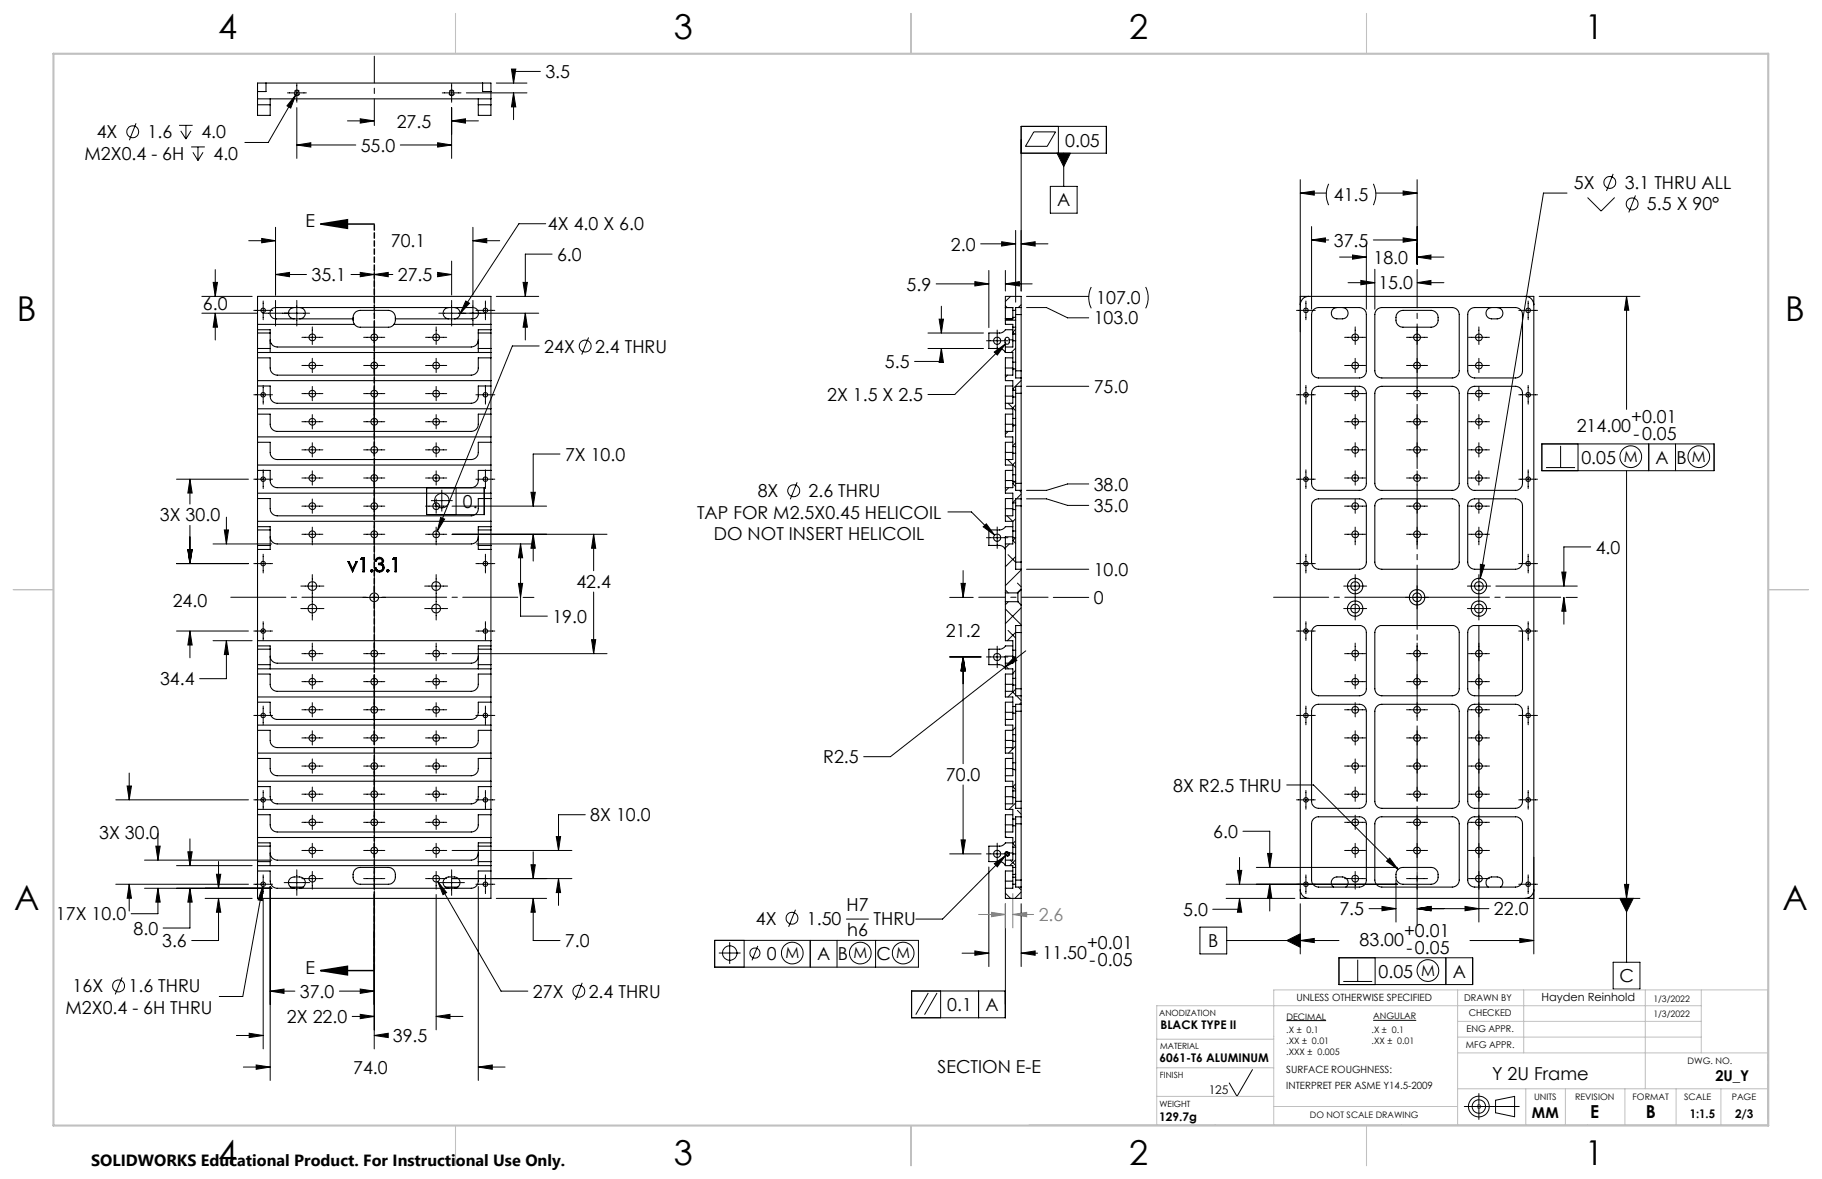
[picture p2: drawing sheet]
<svg xmlns="http://www.w3.org/2000/svg" width="432mm" height="279mm" viewBox="0 0 432 279" stroke-linecap="round" stroke-linejoin="round" font-family="sans-serif">
<defs><g id="words">
<g font-size="8.1">
<text x="51.7" y="9.3">4</text>
<text x="159.7" y="9.3">3</text>
<text x="267.6" y="9.3">2</text>
<text x="375.6" y="9.3">1</text>
<text x="4" y="76">B</text>
<text x="423.1" y="76">B</text>
<text x="3.3" y="215.7">A</text>
<text x="422.4" y="215.7">A</text>
<text x="51.7" y="276">4</text>
<text x="159.7" y="276">3</text>
<text x="267.6" y="276">2</text>
<text x="375.6" y="276">1</text>
</g>
<g font-size="4.2">
<text x="129.3" y="18.5">3.5</text>
<text x="22.9" y="32.8">4X</text>
<text x="35" y="32.8">1.6</text>
<text x="47.7" y="32.8">4.0</text>
<text x="85.5" y="35.9">55.0</text>
<text x="94" y="30.2">27.5</text>
<text x="252.4" y="34.7">0.05</text>
<text x="20" y="37.9">M2X0.4 - 6H</text>
<text x="50.6" y="37.9">4.0</text>
<text x="316.1" y="47.7">41.5</text>
<text x="373" y="44.8">5X</text>
<text x="385" y="44.8">3.1 THRU ALL</text>
<text x="72.4" y="53.8">E</text>
<text x="250.6" y="48.9">A</text>
<text x="390.3" y="49.9">5.5 X 90°</text>
<text x="92.6" y="58.6">70.1</text>
<text x="129.9" y="54.6">4X 4.0 X 6.0</text>
<text x="225.4" y="59.4">2.0</text>
<text x="316.1" y="58.5">37.5</text>
<text x="132" y="61.8">6.0</text>
<text x="325.5" y="62.5">18.0</text>
<text x="73.8" y="66.6">35.1</text>
<text x="94.3" y="66.7">27.5</text>
<text x="214.9" y="68.8">5.9</text>
<text x="326.7" y="68.6">15.0</text>
<text x="48.1" y="73.6">6.0</text>
<text x="259.2" y="76.9">103.0</text>
<text x="259.8" y="72.1">107.0</text>
<text x="129" y="83.5">24X</text>
<text x="141" y="83.5">2.4 THRU</text>
<text x="209.7" y="87.2">5.5</text>
<text x="196" y="95.1">2X 1.5 X 2.5</text>
<text x="259.2" y="93.1">75.0</text>
<text x="386.6" y="100.2">+0.01</text>
<text x="373.7" y="102.4">214.00</text>
<text x="387.2" y="104.3">-0.05</text>
<text x="133.9" y="109.2">7X 10.0</text>
<text x="374.8" y="110">0.05</text>
<text x="392.4" y="110">A</text>
<text x="397.3" y="110">B</text>
<text x="179.6" y="117.8">8X</text>
<text x="191.6" y="117.8">2.6 THRU</text>
<text x="259.2" y="116.3">38.0</text>
<text x="37.9" y="123.6">3X 30.0</text>
<text x="109.7" y="120.4">0.</text>
<text x="165.2" y="122.9">TAP FOR M2.5X0.45 HELICOIL</text>
<text x="259.2" y="121.3">35.0</text>
<text x="169.2" y="128">DO NOT INSERT HELICOIL</text>
<text x="378.2" y="131.2">4.0</text>
<text x="259.2" y="136.5">10.0</text>
<text x="40.9" y="143.9">24.0</text>
<text x="136.6" y="139.4">42.4</text>
<text x="259.2" y="143.1">0</text>
<text x="130.9" y="147.6">19.0</text>
<text x="224.2" y="150.9">21.2</text>
<text x="37.9" y="162.4">34.4</text>
<text x="195.1" y="180.9">R2.5</text>
<text x="224.2" y="185.1">70.0</text>
<text x="278" y="187.6">8X R2.5 THRU</text>
<text x="139.9" y="194.7">8X 10.0</text>
<text x="23.5" y="198.9">3X 30.0</text>
<text x="287.5" y="198.6">6.0</text>
<text x="200.6" y="215.9">H7</text>
<text x="13.3" y="218.1">17X 10.0</text>
<text x="31.6" y="221.5">8.0</text>
<text x="179.2" y="219.1">4X</text>
<text x="191.2" y="219.1">1.50</text>
<text x="200.8" y="221.9">h6</text>
<text x="207" y="219.1">THRU</text>
<text x="280.4" y="217.1">5.0</text>
<text x="317.4" y="216.9">7.5</text>
<text x="332.8" y="222">+0.01</text>
<text x="354.1" y="216.9">22.0</text>
<text x="38.4" y="224.5">3.6</text>
<text x="133.9" y="224.5">7.0</text>
<text x="181.8" y="227.6">0</text>
<text x="193.6" y="227.6">A</text>
<text x="198.6" y="227.6">B</text>
<text x="207.7" y="227.6">C</text>
<text x="247.1" y="227.2">11.50</text>
<text x="257.6" y="224.9">+0.01</text>
<text x="286.3" y="224.5">B</text>
<text x="322.2" y="224.2">83.00</text>
<text x="333.3" y="226.1">-0.05</text>
<text x="72.4" y="230.7">E</text>
<text x="258.2" y="229">-0.05</text>
<text x="326.7" y="231.8">0.05</text>
<text x="344.3" y="231.8">A</text>
<text x="383.8" y="232.8">C</text>
<text x="17.2" y="235.2">16X</text>
<text x="30.5" y="235.2">1.6 THRU</text>
<text x="71.1" y="236.5">37.0</text>
<text x="126.3" y="236.4">27X</text>
<text x="139.5" y="236.4">2.4 THRU</text>
<text x="224.5" y="239.6">0.1</text>
<text x="233.6" y="239.6">A</text>
<text x="15.5" y="240.3">M2X0.4 - 6H THRU</text>
<text x="68" y="242.5">2X 22.0</text>
<text x="93.1" y="247">39.5</text>
<text x="83.7" y="254.5">74.0</text>
<text x="222.2" y="254.3">SECTION E-E</text>
<text x="353.6" y="256">Y 2U Frame</text>
<text x="376.9" y="265">E</text>
<text x="390.1" y="265">B</text>
</g>
<text font-size="4.2" fill="#808080" x="246.2" y="218.3">2.6</text>
<text font-size="3.8" x="21.6" y="276.3">SOLIDWORKS Educational Product. For Instructional Use Only.</text>
<g font-size="3.6">
<text x="384.8" y="109.5">M</text>
<text x="401" y="109.5">M</text>
<text x="186.1" y="227.1">M</text>
<text x="202.2" y="227.1">M</text>
<text x="212.4" y="227.1">M</text>
<text x="336.8" y="231.3">M</text>
</g>
<g font-size="3.5">
<text x="406.5" y="256.3">2U_Y</text>
<text x="363.1" y="265">MM</text>
</g>
<g font-size="2.8">
<text x="275" y="243.9">BLACK TYPE II</text>
<text x="274.8" y="251.6">6061-T6 ALUMINUM</text>
<text x="286.4" y="259.2">125</text>
<text x="274.7" y="265.6">129.7g</text>
<text x="400.5" y="265">1:1.5</text>
<text x="411.2" y="265">2/3</text>
</g>
<text font-size="2.7" x="365.3" y="237.2">Hayden Reinhold</text>
<g font-size="2.4">
<text x="307.2" y="237.2">UNLESS OTHERWISE SPECIFIED</text>
<text x="304.8" y="254.3">SURFACE ROUGHNESS:</text>
<text x="304.8" y="258.2">INTERPRET PER ASME Y14.5-2009</text>
</g>
<g font-size="2.2">
<text x="347" y="237.2">DRAWN BY</text>
<text x="347.6" y="244.7">ENG APPR.</text>
<text x="348.1" y="240.9">CHECKED</text>
<text x="347.4" y="248.4">MFG APPR.</text>
</g>
<g font-size="2.1">
<text x="391.8" y="237.4">1/3/2022</text>
<text x="304.8" y="244.7">.X ± 0.1</text>
<text x="304.9" y="241.6">DECIMAL</text>
<text x="325" y="244.7">.X ± 0.1</text>
<text x="325.4" y="241.6">ANGULAR</text>
<text x="391.8" y="241.1">1/3/2022</text>
<text x="304.8" y="247.4">.XX ± 0.01</text>
<text x="304.8" y="249.9">.XXX ± 0.005</text>
<text x="325" y="247.3">.XX ± 0.01</text>
<text x="400" y="252.1">DWG. NO.</text>
<text x="363.5" y="260.7">UNITS</text>
<text x="373.3" y="260.7">REVISION</text>
<text x="386.9" y="260.7">FORMAT</text>
<text x="399.1" y="260.7">SCALE</text>
<text x="410.4" y="260.7">PAGE</text>
<text x="310.4" y="265">DO NOT SCALE DRAWING</text>
</g>
<g font-size="2">
<text x="274.7" y="240.9">ANODIZATION</text>
<text x="274.9" y="248.5">MATERIAL</text>
<text x="274.9" y="255.4">FINISH</text>
<text x="274.8" y="262.3">WEIGHT</text>
</g>
</g></defs>
<g fill="none" stroke="#000" stroke-width=".24">
<path d="M70.3 19.8v4.4M107 19.8v4.4M117.6 19.7h7.3M121.2 16.4h1l-.5 3.3zM128.1 16.9h-6.4v2.8M32.2 29.2l-1.5 4M42.4 29.7h3.2M42.8 31l1.3 1.9M44.1 29.7v3.2M45.3 31l-1.2 1.9M45.3 34.8h3.2M45.7 36.1l1.2 1.9"/>
<path d="M46.9 34.8v3.2M48.1 36.1l-1.2 1.9M68.1 22h4.5M70.1 22.5l-1.2 3.1-.9-.5zM70.1 22.5l-6.5 11.3h-5.6M70.3 34.4l3.4-.6v1.1zM70.3 25.5v12M70.3 34.4h14M82.3 28.6h6.4M85.4 28.2l3.3 .4-3.3 .6zM94.9 34.4h12.1M103.7 33.8l3.3 .6-3.3 .5z"/>
<path d="M104.8 22h4.5M107 28.6l3.3-.4v1zM107 25.5v12M107 28.6h6.4M110.5 22h14.4M121.7 22l.5 3.3h-1zM121.7 22v6.4M242 36.3h20.2v-6.3h-20.2v39M245 31.3h5.2l-2 3.4h-5.2zM250.5 36.3h3.2l-1.6 3.2zM250.8 30v6.3M252.1 36.3v7.9"/>
<path d="M58.9 57h6.4M62 56.5l3.3 .5-3.3 .5zM65.3 53.9v16M112.1 57l3.3-.5v1zM112.1 53.9v16M112.1 57h6.3M129.3 53h-6.3l-14 21.4M232.4 57.8h8.3M237.4 57.3l3.3 .5-3.3 .5zM240.7 54.6v17M242 57.8l3.3-.5v1zM242 57.8h6.4"/>
<path d="M248.9 44.2h6.4v6.3h-6.4zM308.2 45.8l3.3-.5v.9zM308.2 42.6v36M308.2 45.8h6.1M310.8 56.9l3.3-.5v1zM310.8 53.7v19.6M310.8 56.9h4.1M314.9 43.6a5.9 5.9 0 0 0 0 5M323.8 57.7v15.6M325.5 43.6l.2 .6a5.4 5.4 0 0 1-.2 4.4M325.5 56.9h10.3M326.1 45.8h9.7"/>
<path d="M332.5 45.3l3.3 .5-3.3 .4zM332.5 56.4l3.3 .5-3.3 .5zM335.8 42.6v20M371.4 45.8h-5.6l-15 91.3M376.2 46.8l3.2 3.2 3.3-3.2M382.3 41.2l-1.6 4.1M387.6 46.3l-1.6 4M47.8 70.2h12M47.8 74.2h13.2M50.5 66.9h1l-.5 3.3zM51 74.2l.5 3.3h-1zM51 63.9v6.3"/>
<path d="M51 74.2v6.4M60.1 73.6h4.5M62.3 74.2h11.1M62.4 71.3v4.5M65.3 71.2v6.1M65.3 65.1l3.3-.5v1zM65.3 65.1h7.3M70.3 71.2v6.1M71.5 79.9h5M74 77.5v4.1M83.2 65.1h9.9M85.4 64.6l3.3 .5-3.3 .5z"/>
<path d="M86.2 79.9h5M88.7 77.5v4.1M88.7 65.1l3.3-.5v1zM100.9 79.9h5M103.4 77.5v4.1M103.6 65.1h3.4M103.7 64.6l3.3 .5-3.3 .5zM104 74.2h23.7M107 71.2v6.1M107 61.9v8M110.4 71.3l.9 .6-2.3 2.5zM112.1 71.2v6.1"/>
<path d="M112.8 73.6h4.5M115 71.3v4.5M117.6 70.2h10.1M124 66.9h1l-.5 3.3zM124.5 74.2l.5 3.3h-1zM124.5 74.2v6.4M130.8 60.2h-6.3v10M139.5 80l-1.6 4M219.9 78.9h13.2M221.9 67.3h12.5M222.6 75.6h1l-.5 3.3zM223.1 72.6v6.3"/>
<path d="M231 66.7l3.4 .6-3.4 .5zM234.4 64.1v13.5M236.3 78.2v5.1M238.3 67.3l3.3-.6v1.1zM238.3 64.1v4.9M238.3 67.3h6.3M243.3 72.9h4.7l5 2.4h5M243.3 70.2h14.7M258.6 68l-.4 1-.2 1.4 .2 1.7 .4 1M271.5 68a5.6 5.6 0 0 1 0 5.1M307.3 73.6h4.4M309.5 71.3v4.5"/>
<path d="M317.5 60.9h6.3M318.7 79.9h4.9M319.5 67h6.3M320.5 60.4l3.3 .5-3.3 .5zM321.2 77.5v4.1M322.5 66.5l3.3 .5-3.3 .5zM325.8 63.8v9.5M333.3 79.9h5M335.8 77.5v4.1M335.8 60.9l3.3-.5v1zM335.8 67l3.3-.5v1zM335.8 60.9h6.4"/>
<path d="M335.8 67h6.4M348 79.9h5M350.5 77.5v4.1M359.9 73.6h4.5M362.2 71.3v4.5M364.8 70.2h23.9M385.5 70.2l.5 3.3h-1zM385.5 70.2v26.8M60.1 93.6h4.5M62.4 91.3v4.5M71.5 99.9h5M71.5 93.3h5"/>
<path d="M71.5 86.6h5M74 84.9v3.4M74 91.6v3.4M74 98.2v3.4M86.2 99.9h5M86.2 93.3h5M86.2 86.6h5M88.7 84.9v3.4M88.7 91.6v3.4M88.7 98.2v3.4M100.9 99.9h5M100.9 93.3h5"/>
<path d="M100.9 86.6h5M103.4 84.9v3.4M103.4 91.6v3.4M103.4 98.2v3.4M112.8 93.6h4.5M115 91.3v4.5M127.8 82h-6.4l-17.8 43.9M219.9 82.6h13.2M223.1 82.6l.5 3.3h-1zM223.1 82.6v3.1h-6.4M233.8 80.8h5.1M235.6 83.4l2.7-1.9-1.9 2.6z"/>
<path d="M238.3 81.5l-12 12h-6.4M243.3 91.5h14.7M307.3 93.6h4.4M309.5 91.3v4.5M318.7 99.9h4.9M318.7 93.3h4.9M318.7 86.6h4.9M321.2 84.9v3.4M321.2 91.6v3.4M321.2 98.2v3.4M333.3 99.9h5M333.3 93.3h5"/>
<path d="M333.3 86.6h5M335.8 84.9v3.4M335.8 91.6v3.4M335.8 98.2v3.4M348 99.9h5M348 93.3h5M348 86.6h5M350.5 84.9v3.4M350.5 91.6v3.4M350.5 98.2v3.4M359.9 93.6h4.5M362.2 91.3v4.5"/>
<path d="M41.8 113.6h17.1M45 113.6l.5 3.2h-1zM45 113.6v5.9M60.1 113.6h4.5M62.4 111.3v4.5M71.5 119.9h5M71.5 113.3h5M71.5 106.6h5M74 104.9v3.4M74 111.6v3.4M74 118.3v3.3M86.2 119.9h5"/>
<path d="M86.2 113.3h5M86.2 106.6h5M88.7 104.9v3.4M88.7 111.6v3.4M88.7 118.3v3.3M100.9 119.9h5M100.9 113.3h5M100.9 106.6h5M101.1 115.6h13.7v6.4h-13.7zM102.1 118.6h5.2M103.4 104.9v3.4M103.4 111.6v3.4"/>
<path d="M103.4 118.3v3.3M104.7 116.1v5.1M107.1 119.9h22.4M108.1 115.6v6.4M112.8 113.6h4.5M115 111.3v4.5M125.8 116.7h1.1l-.5 3.2zM132.7 107.6h-6.3v12.3M188.9 114.3l-1.6 4M243.3 118.2h4.7l5 1.6h5M258 114.7h-5l-5 1.5h-4.7M307.3 113.6h4.4"/>
<path d="M309.5 111.3v4.5M318.7 119.9h4.9M318.7 113.3h4.9M318.7 106.6h4.9M321.2 104.9v3.4M321.2 111.6v3.4M321.2 118.3v3.3M333.3 119.9h5M333.3 113.3h5M333.3 106.6h5M335.8 104.9v3.4M335.8 111.6v3.4"/>
<path d="M335.8 118.3v3.3M348 119.9h5M348 113.3h5M348 106.6h5M350.5 104.9v3.4M350.5 111.6v3.4M350.5 118.3v3.3M359.9 113.6h4.5M362.2 111.3v4.5M365.4 105.2h40.8v6.3h-40.8zM366.4 110.8h6.9M369.9 105.7v5.1"/>
<path d="M374 105.2v6.3M385.5 111.5v116.5M390.7 105.2v6.3M397.1 105.2v6.3M41.8 133.6h17.1M44.5 130.2h1l-.5 3.4zM45 124.5v9.1M50.5 128.9h13.9M53.2 125.6h1l-.5 3.3zM53.7 122.6v6.3M60.1 133.6h4.5M62.4 131.3v4.5"/>
<path d="M71.3 138.9h5.5M71.5 126.6h5M74 124.9v4.2M74 136.2v10.7M86.2 126.6h5M88.7 124.9v4.2M88.7 138.8v5.5M100.6 138.9h5.5M100.9 126.6h5M103.4 124.9v4.2M103.4 136.2v10.7M104.4 122.6l1 .4-1.8 2.9z"/>
<path d="M107.1 126.6h36.8M112.8 133.6h4.5M113 128.9h13.5M115 131.3v4.5M122.9 138.3h1l-.5 3.3zM123.4 128.9l.5 3.3h-1zM123.4 128.9v17.1h6.3M126.4 126.6l.5 3.3h-1.1zM126.4 126.6v6.4M140.7 126.6l.5 3.3h-1zM140.7 126.6v8.7M224.6 121.3h5.6l5.5 5.5"/>
<path d="M227.8 138.3h1l-.6 3.3zM228.2 135.2v6.4M233 124.8l.8-.7 1.9 2.7zM233.8 127.4h5.1M236.3 124.9v5.1M243.3 134.9h14.7M307.3 133.6h4.4M309.5 131.3v4.5M318.5 138.9h5.4M318.7 126.6h4.9M321.2 124.9v4.2M321.2 136.2v10.7"/>
<path d="M333.3 126.6h5M335.8 124.9v4.2M335.8 138.8v5.5M347.8 138.9h5.4M348 126.6h5M350.5 124.9v4.2M350.5 136.2v10.7M350.8 133.7l1 .2-1 3.2zM354.5 138.9h19.3M359.9 133.6h4.5M362.2 131.3v4.5M370.1 135.6h1l-.5 3.3z"/>
<path d="M377 129.6h-6.4v9.3M41.8 149.5h17.1M45 149.5l.5 3.4h-1zM45 149.5v6.4M50.5 151.8h9.3M53.7 151.8l.5 3.3h-1zM53.7 151.8v9h-6.4M60.1 149.5h4.5M62.4 147.3v4.5M71.3 144.2h5.5M71.5 154.9h5M74 152.4v4.2"/>
<path d="M74 159.8v3.4M86 141.6h5.4M86.2 154.9h5M88.7 152.4v4.2M88.7 159.8v3.4M100.6 144.2h5.5M100.9 154.9h5M103.4 152.4v4.2M103.4 159.8v3.4M107.1 154.9h36.8M112.8 149.5h4.5M115 147.3v4.5"/>
<path d="M124 141.6h2.5M140.2 151.6h1l-.5 3.3zM140.7 140.3v14.6M225.1 141.6h5.5M225.1 155.7h7.4M228.2 155.7l.6 3.3h-1zM228.2 155.7v25.3M233.8 155.7h5.1M236.3 153.1v5.1M238.1 158.2l-27.1 21.1h-6.3M240.4 155.7l.6 .8-2.9 1.7zM243.1 154.2l-5 4"/>
<path d="M249.6 141.6h8.4M307.3 149.5h4.4M309.5 147.3v4.5M318.5 144.2h5.4M318.7 154.9h4.9M321.2 152.4v4.2M321.2 159.8v3.4M333.1 141.6h5.5M333.3 154.9h5M335.8 152.4v4.2M335.8 159.8v3.4M347.8 144.2h5.4"/>
<path d="M348 154.9h5M350.5 148.2v70.3M359.9 149.5h4.5M362.2 147.3v4.5M370.6 141.6l.5 3.3h-1zM370.6 141.6v6.3M371.1 141.6h2.7M60.1 169.5h4.5M62.4 167.3v4.5M71.5 161.5h5M71.5 168.2h5M71.5 174.9h5"/>
<path d="M74 166.5v3.4M74 173.2v3.4M74 179.8v3.4M86.2 161.5h5M86.2 168.2h5M86.2 174.9h5M88.7 166.5v3.4M88.7 173.2v3.4M88.7 179.8v3.4M100.9 161.5h5M100.9 168.2h5M100.9 174.9h5"/>
<path d="M103.4 166.5v3.4M103.4 173.2v3.4M103.4 179.8v3.4M112.8 169.5h4.5M115 167.3v4.5M307.3 169.5h4.4M309.5 167.3v4.5M318.7 161.5h4.9M318.7 168.2h4.9M318.7 174.9h4.9M321.2 166.5v3.4M321.2 173.2v3.4"/>
<path d="M321.2 179.8v3.4M333.3 161.5h5M333.3 168.2h5M333.3 174.9h5M335.8 166.5v3.4M335.8 173.2v3.4M335.8 179.8v3.4M348 161.5h5M348 168.2h5M348 174.9h5M359.9 169.5h4.5M362.2 167.3v4.5"/>
<path d="M27.4 189.5h31.5M30.1 186.3h1.1l-.6 3.2zM30.6 183.2v6.3M37.4 197.5v6.3M45 198.8v6.3M60.1 189.5h4.5M62.4 187.3v4.5M71.5 181.5h5M71.5 188.2h5M71.5 194.9h5M74 186.5v3.4M74 193.2v3.4"/>
<path d="M74 199.8v3.4M86.2 181.5h5M86.2 188.2h5M86.2 194.9h5M88.7 186.5v3.4M88.7 193.2v3.4M88.7 199.8v3.4M100.9 181.5h5M100.9 188.2h5M100.9 194.9h5M103.4 186.5v3.4M103.4 193.2v3.4"/>
<path d="M103.4 199.8v3.4M112.8 189.5h4.5M115 187.3v4.5M131.8 198.3h1.1l-.5 3.2zM138.7 193.1h-6.3v8.4M227.8 199h1l-.6 3.4zM228.2 186v16.4M236.3 199.8v5.1M294.6 197h6.3v8.6M304.9 186h6.4l20 20.1M307.3 189.5h4.4M309.5 187.3v4.5"/>
<path d="M318.7 181.5h4.9M318.7 188.2h4.9M318.7 194.9h4.9M321.2 186.5v3.4M321.2 193.2v3.4M321.2 199.8v3.4M333.3 181.5h5M333.3 188.2h5M333.3 194.9h5M335.8 186.5v3.4M335.8 193.2v3.4M335.8 199.8v3.4"/>
<path d="M348 181.5h5M348 188.2h5M348 194.9h5M359.9 189.5h4.5M362.2 187.3v4.5M27.4 209.5h31.5M30.6 209.5l.6 3.4h-1.1zM30.6 209.5v6.4M34.3 210.5h30.1M34.3 203.8h30.1M36.9 200.5h1.1l-.6 3.3zM37.4 210.5l.6 3.3h-1.1z"/>
<path d="M37.4 210.5v6h-6.3M41.8 205.1h18M44.5 201.9h1l-.5 3.2zM45 210.5l.5 3.3h-1zM45 210.5v9.4h-6.3M48.6 212.9h11.2M51.3 207.2h1l-.5 3.3zM51.8 212.9l.5 3.3h-1zM51.8 212.9v10h-6.4M51.8 204.2v6.3M60.1 209.5h4.5M62.3 210.1l-.1 3.3-1-.1z"/>
<path d="M62.3 210.1l-4.8 26h-5.5M62.4 207.3v4.5M62.4 213v35.6M64 210.1v45.9M67.3 209.2h6.1M70.3 206.1v6.1M71.5 201.5h5M71.5 208.2h5M74 206.5v4.2M86.2 201.5h5M86.2 208.2h5M88.7 206.5v4.2"/>
<path d="M88.7 212v36.6M100.9 201.5h5M100.9 208.2h5M103.4 206.5v4.2M103.4 212v32.1M103.8 208.9l2 2.6-.8 .5zM103.8 208.9l14.9 26h6.4M104 209.2h6.1M107 206.1v6.1M107.1 201.5h28.4M107.1 208.2h28.4M112.8 209.5h4.5"/>
<path d="M113.3 210.1v45.9M115 207.3v4.5M117.6 212.9h11.9M125.8 204.9h1.1l-.5 3.3zM126.4 212.9l.5 3.3h-1.1zM126.4 212.9v10h6.3M126.4 201.9v6.3M132.4 208.2l.5 3.3h-1.1zM132.4 208.2v6.4M188.5 215.6l-1.6 4M200.6 217.8h5.2M225.1 202.4h7.4"/>
<path d="M233.8 202.4h5.1M234.4 205.5v23.6M235.7 204.7l2.6-2-1.9 2.7zM238.3 214.2v27h-22.3v-6.4h22.3M238.3 202.7l-14.9 15.1h-6.4M238.7 201.9l-.4 .2-.1 .3M239.2 202.4l-.2 .3-.3 .1M242 214.2v14.9M284.4 219.7h6.3v6.4h-6.3zM290.6 209.5h40.6M290.6 212.9h16.3M293.3 206.3h1l-.5 3.2z"/>
<path d="M293.8 212.9l.5 3.3h-1zM293.8 212.9v2.6h-6.4M293.8 203.2v6.3M297.7 205.6h33.5M300.4 202.2h1l-.5 3.4zM300.9 209.5l.5 3.4h-1zM300.9 209.5v6.4M308.2 214.2v11.9M309.5 207.3v4.5M318.7 201.5h4.9M318.7 208.2h4.9M321.2 206.5v4.2"/>
<path d="M324.4 215.3h6.4M327.5 214.8l3.3 .5-3.3 .5zM328.6 204.1l.8-.8 1.9 2.8zM330.8 208.5v10M333.3 201.5h5M333.3 208.2h5M335.8 206.5v4.2M335.8 215.3l3.3-.5v1zM335.8 215.3h17M347.2 214.8l3.3 .5-3.3 .5zM348 201.5h5M348 208.2h5"/>
<path d="M359.9 209.6h4.5M362.2 207.3v4.5M363.5 203.1v23M364.8 212.9h23.9M383.9 212.9h3.2l-1.6 3.2zM385 209.6h1l-.5 3.3zM28.9 231.6l-1.6 4.1M64 234.9l3.3-.5v1zM64 234.9h5.9M80.4 234.9h8.3M85.4 234.4l3.3 .5-3.3 .5zM138 232.9l-1.6 4"/>
<path d="M169.4 222.8h48.3v6.4h-48.3zM170.4 225.8h5.1M172.9 223.3v5.1M176.4 222.8v6.4M179.6 224.2l-1.4 3.4M192 222.8v6.4M198.4 222.8v6.4M207.5 222.8v6.4M220 235.3l-3 5.2M222.1 235.3l-3 5.2M222.9 234.8v6.4M228 225.9h6.4"/>
<path d="M231 225.4l3.4 .5-3.4 .5zM231.9 234.8v6.4M242 225.9l3.3-.5v1zM242 225.9h3.9M305 222.9l3.2-1.6v3.2zM308.2 222.9l3.3-.5v1zM317.3 227h31.7v6.3h-31.7zM317.3 222.9h-26.6M318.3 232.6h6.9M321.8 227.4v5.2M325.9 227v6.3M342.7 227v6.3"/>
<path d="M348.4 222.9h15.1M360.2 222.4l3.3 .5-3.3 .5zM382.3 228h6.4v6.4h-6.4zM56 245.4h6.4M57.7 252.9h6.3M59.1 244.9l3.3 .5-3.3 .5zM60.7 252.4l3.3 .5-3.3 .5zM83.5 240.9h5.2M85.4 240.4l3.3 .5-3.3 .5zM88.7 245.4l3.3-.5v1zM88.7 245.4h3.2M103.4 240.9l3.2-.5v1z"/>
<path d="M103.4 240.9h6.3M113.3 252.9l3.4-.5v1zM113.3 252.9h6.4M296.8 253.5l-3.6 6.3-1.9-3.2M304.9 241.9h9.4M325.4 241.8h10.2M350.5 259.2v6.1M347 262.2h13M350.1 261.9l.7 .7M350.8 261.9l-.7 .7M354.4 260.7l4.6-.9v4.9l-4.6-1z"/>
<circle cx="31.5" cy="31.2" r="1.41"/>
<circle cx="381.5" cy="43.2" r="1.41"/>
<circle cx="386.8" cy="48.3" r="1.42"/>
<circle cx="138.7" cy="82" r="1.41"/>
<circle cx="104.7" cy="118.6" r="1.72"/>
<circle cx="188.1" cy="116.3" r="1.42"/>
<circle cx="386.5" cy="108.2" r="2.57"/>
<circle cx="402.6" cy="108.2" r="2.57"/>
<circle cx="187.7" cy="217.6" r="1.41"/>
<circle cx="28.1" cy="233.7" r="1.41"/>
<circle cx="137.2" cy="234.9" r="1.42"/>
<circle cx="172.9" cy="225.8" r="1.71"/>
<circle cx="178.9" cy="225.9" r="1.2"/>
<circle cx="187.8" cy="225.9" r="2.57"/>
<circle cx="203.9" cy="225.9" r="2.57"/>
<circle cx="214" cy="225.9" r="2.57"/>
<circle cx="338.4" cy="230" r="2.58"/>
<circle cx="350.5" cy="262.2" r="2.45"/>
<circle cx="350.5" cy="262.2" r="1.59"/>
</g>
<path d="M76 53.1l6.3-1v2zM76 53.1h12.7M76 230l6.3-1v2zM76 230h12.7" fill="none" stroke="#000" stroke-width=".35"/>
<g fill="none" stroke="#c0c0c0" stroke-width=".24">
<path d="M345.4 234.6v32M361.1 234.6v14.9M389.9 234.6v23.4M403.2 238.3h-129.1v28.3M403.2 234.6v14.9M274.1 246.3h27.8M274.1 253h27.8M274.1 259.8h27.8M345.4 249.5h73.5M345.4 258h73.5M345.4 242h57.8M345.4 245.8h57.8"/>
<path d="M361.6 258v8.6M371 258v8.6M385.1 258v8.6M397.2 258v8.6M407.8 258v8.6M243.9 266.6h175M301.9 262.2h43.5M350 262.2h1M350.1 261.9l.7 .7M350.5 261.7v1M350.8 261.9l-.7 .7M418.9 265.1v-30.5h-117v32"/>
</g>
<path d="M70.4 22.7a.67 .67 0 0 1-.6-1 .67 .67 0 0 1 1.1-.1 .67 .67 0 0 1-.4 1.1h-.1M107 22.7a.67 .67 0 0 1-.6-1 .67 .67 0 0 1 1.2-.1 .67 .67 0 0 1-.4 1.1h-.2" fill="none" stroke="#000" stroke-width=".24" stroke-dasharray="1.3 .6" stroke-dashoffset=".4" stroke-linecap="butt"/>
<path d="M231.9 216.7h6.4M235 216.2l3.3 .5-3.3 .5zM238.3 214.2v5.7M240 216.7l3.3-.5v1zM240 211.8v8.1M240 216.7h5" fill="none" stroke="#808080" stroke-width=".24"/>
<path d="M88.7 111.8v59.7" fill="none" stroke="#000" stroke-width=".24" stroke-dasharray="15.2 1.3 1.3 1.3" stroke-dashoffset="6.3"/>
<path d="M88.7 180.1v39.1" fill="none" stroke="#000" stroke-width=".24" stroke-dasharray="15.2 1.3 1.3 1.3" stroke-dashoffset="7.1"/>
<path d="M88.7 63.9v39.3" fill="none" stroke="#000" stroke-width=".24" stroke-dasharray="15.2 1.3 1.3 1.3" stroke-dashoffset="7"/>
<path d="M88.7 91.8v31.4M88.7 160.1v31.4" fill="none" stroke="#000" stroke-width=".24" stroke-dasharray="15.2 1.3 1.3 1.3" stroke-dashoffset="1.4"/>
<path d="M122.7 141.5h-68M301.8 141.5h68.1" fill="none" stroke="#000" stroke-width=".24" stroke-dasharray="15.2 1.3 1.3 1.3" stroke-dashoffset="2.2"/>
<path d="M88.7 29.8v-16.5M248.4 141.5h-16.4" fill="none" stroke="#000" stroke-width=".24" stroke-dasharray="15.2 1.3 1.3 1.3" stroke-dashoffset="8.9"/>
<path d="M335.8 63.9v155.3" fill="none" stroke="#000" stroke-width=".24" stroke-dasharray="15.2 1.3 1.3 1.3" stroke-dashoffset="6.1"/>
<path d="M88.7 53.1v176.9" fill="none" stroke="#000" stroke-width=".35" stroke-dasharray="1.3 .6" stroke-dashoffset="-.2"/>
<path d="M418.9 234.6v32" fill="none" stroke="#c0c0c0" stroke-width=".24" stroke-dasharray="15.2 1.3 1.3 1.3" stroke-dashoffset="1.2"/>
<path d="M108 3.2v9.5M215.9 3.2v9.5M323.8 3.2v9.5M3.1 139.7h9.6M419.1 139.7h9.5M108 266.7v9.6M215.9 266.7v9.6M323.8 266.7v9.6" fill="none" stroke="#c0c0c0" stroke-width=".25"/>
<path d="M12.7 12.7h406.4v254h-406.4z" fill="none" stroke="#c0c0c0" stroke-width=".5"/>
<g fill="#000">
<path d="M250.5 36.3l1.6 3.2 1.6-3.2zM238.2 202.4l.1 .3 .4 .1v-.4zM238.7 201.9v.5h.5l-.1-.3zM238.2 202.4l.1 .3 .4 .1v-.4zM238.7 201.9v.5h.5l-.1-.3zM238.2 202.4l.1 .3 .4 .1v-.4zM238.7 201.9v.5h.5l-.1-.3zM305 222.9l3.2-1.6v3.2zM383.9 212.9h3.2l-1.6 3.2z"/>
<path d="M62 56.5l3.3 .5-3.3 .5zM112.1 57l3.3-.5v1zM126.4 212.9l.5 3.3h-1.1zM125.8 204.9h1.1l-.5 3.3zM132.4 208.2l.5 3.3h-1.1zM131.8 198.3h1.1l-.5 3.2zM85.4 240.4l3.3 .5-3.3 .5zM103.4 240.9l3.2-.5v1zM103.8 208.9l1.2 3.1 .8-.5zM50.5 66.9h1l-.5 3.3zM51 74.2l.5 3.3h-1zM85.4 64.6l3.3 .5-3.3 .5zM65.3 65.1l3.3-.5v1zM140.2 151.6h1l-.5 3.3zM140.7 126.6l.5 3.3h-1zM126.4 126.6l.5 3.3h-1.1zM125.8 116.7h1.1l-.5 3.2zM104.4 122.6l-.8 3.3 1.8-2.9zM30.1 186.3h1.1l-.6 3.2zM30.6 209.5l.6 3.4h-1.1zM45 149.5l.5 3.4h-1zM44.5 130.2h1l-.5 3.4zM122.9 138.3h1l-.5 3.3zM123.4 128.9l.5 3.3h-1zM44.5 130.2h1l-.5 3.4zM45 113.6l.5 3.2h-1zM59.1 244.9l3.3 .5-3.3 .5zM88.7 245.4l3.3-.5v1zM53.7 151.8l.5 3.3h-1zM53.2 125.6h1l-.5 3.3zM45 210.5l.5 3.3h-1zM44.5 201.9h1l-.5 3.2zM37.4 210.5l.6 3.3h-1.1zM36.9 200.5h1.1l-.6 3.3zM51.3 207.2h1l-.5 3.3zM51.8 212.9l.5 3.3h-1zM60.7 252.4l3.3 .5-3.3 .5zM113.3 252.9l3.4-.5v1zM64 234.9l3.3-.5v1zM85.4 234.4l3.3 .5-3.3 .5zM103.7 64.6l3.3 .5-3.3 .5zM88.7 65.1l3.3-.5v1zM124.5 74.2l.5 3.3h-1zM124 66.9h1l-.5 3.3zM85.4 28.2l3.3 .4-3.3 .6zM107 28.6l3.3-.4v1zM70.3 34.4l3.4-.6v1.1zM103.7 33.8l3.3 .6-3.3 .5zM121.2 16.4h1l-.5 3.3zM121.7 22l.5 3.3h-1zM70.1 22.5l-2.1 2.6 .9 .5zM308.2 222.9l3.3-.5v1zM360.2 222.4l3.3 .5-3.3 .5zM385 209.6h1l-.5 3.3zM385.5 70.2l.5 3.3h-1zM350.8 133.7v3.4l1-3.2zM370.6 141.6l.5 3.3h-1zM370.1 135.6h1l-.5 3.3zM327.5 214.8l3.3 .5-3.3 .5zM335.8 215.3l3.3-.5v1zM335.8 215.3l3.3-.5v1zM347.2 214.8l3.3 .5-3.3 .5zM300.4 202.2h1l-.5 3.4zM300.9 209.5l.5 3.4h-1zM293.3 206.3h1l-.5 3.2zM293.8 212.9l.5 3.3h-1zM329.4 203.3l-.8 .8 2.7 2zM332.5 45.3l3.3 .5-3.3 .4zM308.2 45.8l3.3-.5v.9zM310.8 56.9l3.3-.5v1zM332.5 56.4l3.3 .5-3.3 .5zM320.5 60.4l3.3 .5-3.3 .5zM335.8 60.9l3.3-.5v1zM322.5 66.5l3.3 .5-3.3 .5zM335.8 67l3.3-.5v1z"/>
<path d="M76 53.1l6.3-1v2zM76 230l6.3-1v2z"/>
<path d="M110.4 71.3l.9 .6-2.3 2.5zM62.3 210.1l-.1 3.3-1-.1zM237.4 57.3l3.3 .5-3.3 .5zM242 57.8l3.3-.5v1zM227.8 138.3h1l-.6 3.3zM228.2 155.7l.6 3.3h-1zM227.8 199h1l-.6 3.4zM228.2 155.7l.6 3.3h-1zM222.6 75.6h1l-.5 3.3zM223.1 82.6l.5 3.3h-1zM231 66.7l3.4 .6-3.4 .5zM238.3 67.3l3.3-.6v1.1zM235.6 83.4l.8 .7 1.9-2.6zM233 124.8l2.7 2-1.9-2.7zM235.7 204.7l.7 .7 1.9-2.7zM240.4 155.7l-2.3 2.5 2.9-1.7zM231 225.4l3.4 .5-3.4 .5zM242 225.9l3.3-.5v1z"/>
</g>
<path d="M240 216.7l3.3-.5v1zM235 216.2l3.3 .5-3.3 .5z" fill="#808080"/>
<g fill="none" stroke="#000" stroke-width=".25">
<path d="M63 19.7h-2v3.7M63 19.7v2h-2M63 19.7h51.4M114.4 19.7h1.9v3.7M114.4 19.7v2h1.9M61 23.4v1.4M61 24.8v2.5h3v-2.5M61 23.4h55.3M61 24.8h3M64 23.4v1.4M113.3 23.4v1.4M113.3 24.8v2.5h3v-2.5"/>
<path d="M113.3 24.8h3M116.3 23.4v1.4M61 78.1h3v.8M61 78.1v.8M61 78.1v-7.9h55.3v7.9M61 78.9v3.7M61 78.9h3M61 76.9h23M64 78.9v3.7M69.7 72.9a1.34 1.34 0 0 0-1.3 1.3 1.34 1.34 0 0 0 1.3 1.4M71 72.9a1.34 1.34 0 0 1 1.4 1.3 1.34 1.34 0 0 1-1.4 1.4M83.7 75.6h-18.2a1.37 1.37 0 0 1-1.5-1.5 1.37 1.37 0 0 1 1.7-1.2h46a1.37 1.37 0 0 1 1.7 1.2 1.37 1.37 0 0 1-1.6 1.5h-18.1"/>
<path d="M84 76.9l-.2-.5a2.03 2.03 0 0 1 1.6-2.8h6.6a2.07 2.07 0 0 1 1.6 3l-.3 .3M84 76.9a1.58 1.58 0 0 0 1.4 .6h6.6a1.57 1.57 0 0 0 1.3-.6M93.3 76.9h23M106.4 72.9a1.34 1.34 0 0 0-1.4 1.3 1.34 1.34 0 0 0 1.4 1.4M107.7 72.9a1.34 1.34 0 0 1 1.3 1.3 1.34 1.34 0 0 1-1.3 1.4M113.3 78.9v3.7M113.3 78.9h3M116.3 78.1h-3v.8M116.3 78.1v.8M116.3 78.9v3.7M238.3 75.9v1h1.7v.6M238.3 72.9h.1"/>
<path d="M238.3 75.6h.1M238.3 72.9v2.7M238.3 72.9h1.7v.7M238.3 72.9v-2.7h3.7v2.7M238.3 75.6v.3M238.3 75.9h2.4M240 79.2v1.6M240 73.6v1.6M240 78.1h-1.7a1.68 1.68 0 0 1-1.4 .8h-2.5v3.7h2.4a1.74 1.74 0 0 1 1.5 .9M240 75.2v.4h-1.7M240 73.6h.7M240 77.5h.7"/>
<path d="M240 77.5v1.7M240 79.2h.7M240 75.2h.7M240.7 79.2v1.6M240.7 75.9v1.6M240.7 73.6v1.6M240.7 75.2v.7M240.7 77.5v1.7M240.7 74.5h1.3M242 72.9v1.6M242 72.9h-1.3v.7M242 74.5v13.4"/>
<path d="M308.2 70.2h55.3v142.7h-55.3zM310.2 70.2a1.99 1.99 0 0 0-2 2M311.3 73.4l1.2-.5h9.7a1.63 1.63 0 0 1 1.6 1.6v13.4a1.63 1.63 0 0 1-1.6 1.7h-9.7a1.69 1.69 0 0 1-1.7-1.7v-13.4l.1-.6zM316.8 72.9a1.34 1.34 0 0 0-1.3 1.3 1.34 1.34 0 0 0 1.3 1.4 2.44 2.44 0 0 0 2.4-.5 1.34 1.34 0 0 0 .2-1.4 1.34 1.34 0 0 0-1.2-.8M326.3 73.4l1.2-.5h16.7a1.69 1.69 0 0 1 1.6 1.6v13.4a1.69 1.69 0 0 1-1.6 1.7h-16.7a1.69 1.69 0 0 1-1.7-1.7v-13.4zM331.3 74l1.2-.4h6.7a2.05 2.05 0 0 1 1.6 1.8 2.05 2.05 0 0 1-1.3 2.1h-7a1.91 1.91 0 0 1-1.6-2.6zM348.3 73.4l1.2-.5h9.7a1.69 1.69 0 0 1 1.6 1.6v13.4a1.69 1.69 0 0 1-1.6 1.7h-9.7a1.69 1.69 0 0 1-1.7-1.7v-13.4l.1-.6zM353.5 72.9a1.34 1.34 0 0 0-1.3 1.3 1.34 1.34 0 0 0 1.3 1.4 2.48 2.48 0 0 0 2.3-.5 1.34 1.34 0 0 0 .3-1.4 1.34 1.34 0 0 0-1.3-.8M361.5 70.2a1.99 1.99 0 0 1 2 2M61 82.6v.9M61 91.5h3v2.4a1.69 1.69 0 0 0 1.7 1.7h46a1.69 1.69 0 0 0 1.6-1.7v-2.4h3M61 98.1h3v2.4a1.69 1.69 0 0 0 1.7 1.7h46a1.69 1.69 0 0 0 1.6-1.7v-2.4h3"/>
<path d="M61 84.8h3v2.4a1.69 1.69 0 0 0 1.7 1.7h46a1.69 1.69 0 0 0 1.6-1.7v-2.4h3M61 83.5v41.3M61 82.6h3M61 83.5h55.3M61 96.9h55.3M61 90.2h55.3M64 82.6v.9M64 80.5l.1 .6M64 81.4h.2M64 81.1h.1M64.1 81.1l.1 .3M64.2 81.4a1.74 1.74 0 0 0 1.5 .8h46a1.74 1.74 0 0 0 1.4-.8"/>
<path d="M113.1 81.4h.2M113.3 81.1l-.2 .3M113.3 81.1h.1M113.3 82.6v.9M113.3 80.5v.6M113.3 82.6h3M116.3 82.6v.9M116.3 83.5v41.3M238.3 81.4v.8M238.3 87.2v1.7M238.3 93.9v1.7M238.3 83.5h1.7v2.3"/>
<path d="M238.3 95.6v1.3h1.7v2.3M238.3 88.9v1.3h1.7v2.3M238.3 82.2v1.3M238.3 87.2h1.7M238.3 93.9h1.7M239.2 80.5v.4a.53 .53 0 0 1-.3 .6 .53 .53 0 0 1-.6-.1M239.2 80.5a.5 .5 0 0 0-.5-.6 .5 .5 0 0 0-.5 .5l.1 1M239.2 80.5h.8M240 85.8v1.6M240 99.2v1.6M240 92.5v1.6M240 94.1v1.5h-1.7"/>
<path d="M240 91.5h-1.7v2.4M240 80.8v1.4h-1.7M240 98.1h-1.7v2.4M240 84.8h-1.7v2.4M240 87.4v1.5h-1.7M240 87.4h.7M240 92.5h.7M240 85.8h.7M240 80.8h.7M240 94.1h.7M240 99.2h.7M240.7 85.8v1.6"/>
<path d="M240.7 99.2v1.6M240.7 92.5v1.6M240.7 80.8v5M240.7 87.4v2.2h1.3M240.7 94.1v5.1M240.7 87.9h1.3M240.7 93.2h1.3M242 87.9v1.7M242 91.5v1.7M242 91.5h-1.3v1M242 89.6v1.9M242 93.2v21.3"/>
<path d="M311.3 92l1.2-.5h9.7a1.63 1.63 0 0 1 1.6 1.7v21.3a1.57 1.57 0 0 1-1.6 1.7h-9.7a1.63 1.63 0 0 1-1.7-1.7v-21.3l.1-.6zM326.3 92l1.2-.5h16.7a1.69 1.69 0 0 1 1.6 1.7v21.3a1.63 1.63 0 0 1-1.6 1.7h-16.7a1.63 1.63 0 0 1-1.7-1.7v-21.3zM348.3 92l1.2-.5h9.7a1.69 1.69 0 0 1 1.6 1.7v21.3a1.63 1.63 0 0 1-1.6 1.7h-9.7a1.63 1.63 0 0 1-1.7-1.7v-21.3l.1-.6zM61 111.5h3v2.4a1.69 1.69 0 0 0 1.7 1.7h46a1.69 1.69 0 0 0 1.6-1.7v-2.4h3M61 118.1h3v2.4a1.69 1.69 0 0 0 1.7 1.7h46a1.69 1.69 0 0 0 1.6-1.7v-2.4h3M61 104.8h3v2.4a1.69 1.69 0 0 0 1.7 1.7h46a1.69 1.69 0 0 0 1.6-1.7v-2.4h3M61 116.9h55.3M61 110.2h55.3M61 103.5h55.3M238.3 100.5v1.7M238.3 107.2v1.7M238.3 113.9v1.7"/>
<path d="M238.3 115.6v1.3h1.7v2.3M238.3 108.9v1.3h1.7v2.3M238.3 102.2v1.3h1.7v2.3M238.3 100.5h1.7M238.3 107.2h1.7M238.3 113.9h1.7M240 119.2v1.6M240 112.5v1.6M240 105.8v1.6M240 114.1v1.5h-1.7M240 111.5h-1.7v2.4M240 118.1h-1.7v2.4"/>
<path d="M240 107.4v1.5h-1.7M240 104.8h-1.7v2.4M240 100.8v1.4h-1.7M240 114.1h.7M240 119.2h.7M240 112.5h.7M240 100.8h.7M240 105.8h.7M240 107.4h.7M240.7 119.2v1.6M240.7 112.5v1.6M240.7 105.8v1.6"/>
<path d="M240.7 100.8v5M240.7 107.4v5.1M240.7 114.1v2.1h1.3M240.7 114.5h1.3M240.7 119.9h1.3M242 114.5v1.7M242 118.2v1.7M242 118.2h-1.3v1M242 116.2v2M242 119.9v13.3M311.3 118.7l1.2-.5h9.7a1.63 1.63 0 0 1 1.6 1.7v13.3a1.63 1.63 0 0 1-1.6 1.7h-9.7a1.69 1.69 0 0 1-1.7-1.7v-13.3l.1-.7zM326.3 118.7l1.2-.5h16.7a1.69 1.69 0 0 1 1.6 1.7v13.3a1.69 1.69 0 0 1-1.6 1.7h-16.7a1.69 1.69 0 0 1-1.7-1.7v-13.3z"/>
<path d="M348.3 118.7l1.2-.5h9.7a1.69 1.69 0 0 1 1.6 1.7v13.3a1.69 1.69 0 0 1-1.6 1.7h-9.7a1.69 1.69 0 0 1-1.7-1.7v-13.3l.1-.7zM61 129.3v.9M61 124.8h3v.8M61 124.8v.8M61 125.6v3.7M61 130.2v22.9M61 129.3h3M61 125.6h3M61 123.5h55.3M64 129.3v.9h-3M64 127.2a1.69 1.69 0 0 0 1.7 1.7h46a1.69 1.69 0 0 0 1.6-1.7M64 125.6v3.7"/>
<path d="M82.4 133.1h.4M82.4 133.1l1.1 2.4M82.4 133.1l.3 .1M82.7 133.2l.9 2 .9-2M82.8 133.1l.8 1.7M82.8 133.1l-.1 .1M83.5 135.5h.1M83.6 135.5h-.1M83.6 134.8v.7M84.4 133.1h.3M84.4 133.1l-.8 1.7M84.4 133.1l.1 .1"/>
<path d="M84.7 133.1l-1.1 2.4M84.7 133.1l-.2 .1M85.5 132.5h.5M85.7 132.2h.6M85.7 132.2l-.2 .3M85.7 132.2l.1 .1M85.8 132.3h.3M85.8 132.3l-.3 .2M86 135.5h.3M86 132.5v3M86.1 132.3l.1 .1M86.2 135.3l.1 .2"/>
<path d="M86.2 132.4v2.9M86.2 135.3l-.2 .2M86.2 132.4l-.2 .1M86.3 132.2v3.3M86.3 132.2l-.2 .1M87.8 135.3l.3 .2M87.8 135.3h.2M88 135.3h.1M88.1 135l.3 .3M88.1 135l-.3 .3M88.1 135v.2M88.1 135.2l-.1 .1"/>
<path d="M88.1 135.3v.2M88.1 135.2l.1 .1M88.2 135.3h.2M88.2 135.3h-.1M88.4 135.3l-.3 .2M88.8 134.6a1.08 1.08 0 0 0 1.1 1M88.8 134.6l.2 .1M88.8 134.6h.3M88.9 132.9h.3M89 134.7l.3 .5M89.1 134.6l.3 .4M89.1 132.8l-.2 .1"/>
<path d="M89.1 132.8l.1 .1M89.1 134.6l-.1 .1M89.3 135.2l.6 .2M89.4 135l.5 .2M89.4 135l-.1 .2M89.7 133.8a.86 .86 0 0 1 1.1 .7M89.7 133.5l.2 .2M89.7 133.5v.3M89.9 132.1a.9 .9 0 0 1 1 .8M89.9 132.1a.94 .94 0 0 0-1 .8M89.9 132.4l-.4 .2-.3 .3M89.9 132.4l.4 .1 .3 .4"/>
<path d="M89.9 132.3v.1M89.9 132.3l.7 .2 .1 .4M89.9 132.3h.1M89.9 132.1v.2M89.9 133.7l-.2 .1M89.9 135.4h.1M89.9 135.2v.2M89.9 135.4v.2M89.9 132.3h-.4l-.4 .5M90.1 133.6v.1M90.1 133.6h.1M90.1 133.6l-.2 .1"/>
<path d="M90.1 133.7h.1M90.1 133.7l.6 .3M90.5 133.6l.4 .3M90.5 133.6l-.4 .1M90.6 132.9l-.4 .5-.5 .1M90.6 132.9h.1M90.7 132.9h.1M90.7 132.9l-.1 .4-.5 .3M90.7 132.9h.2M90.7 134l.2 .5M90.8 134.5l-.1 .2a.77 .77 0 0 1-.8 .5M90.8 134.5h.1"/>
<path d="M90.9 133.9l.2 .6M90.9 132.9l-.4 .7M90.9 133.9l-.2 .1M90.9 134.5h.1M90.9 134.5h.2M90.9 134.5v.1a1 1 0 0 1-1 .8M91.1 134.5a1.08 1.08 0 0 1-1.2 1.1M91.6 135.3l.3 .2M91.6 135.3h.2M91.8 135.3h.1M91.9 135l.3 .3M91.9 135l-.3 .3"/>
<path d="M91.9 135v.2M91.9 135.2l-.1 .1M91.9 135.3v.2M91.9 135.2l.1 .1M92 135.3h.2M92 135.3h-.1M92.2 135.3l-.3 .2M93.1 132.5h.5M93.3 132.2h.6M93.3 132.2l-.2 .3M93.3 132.2l.1 .1M93.4 132.3l-.3 .2"/>
<path d="M93.4 132.3h.4M93.6 135.5h.3M93.6 132.5v3M93.8 132.4l-.2 .1M93.8 132.3v3M93.8 135.3l-.2 .2M93.8 135.3l.1 .2M93.9 132.2v3.3M93.9 132.2l-.1 .1M113.3 129.3v.9h3M113.3 125.6v3.7M113.3 129.3h3"/>
<path d="M113.3 125.6h3M116.3 129.3v.9M116.3 124.8h-3v.8M116.3 124.8v.8M116.3 125.6v3.7M116.3 130.2v22.9M238.3 120.5v1.7M238.3 122.2v1.3h1.7v2.3M238.3 128.9v11.6M238.3 120.5h1.7M240 125.8v1.6M240 127.2h-1.7v1.7"/>
<path d="M240 124.8h-1.7a1.68 1.68 0 0 1-1.4 .8h-2.5v3.7h2.4a1.58 1.58 0 0 1 1.5 .9M240 127.4v1.5h-1.7M240 120.8v1.4h-1.7M240 127.4h.7M240 120.8h.7M240 125.8h.7M240.7 125.8v1.6M240.7 120.8v5M240.7 127.4v7.5h1.3M240.7 133.2h1.3M242 139.7v3.7M242 133.2v1.7"/>
<path d="M242 134.9v4.8M242 139.7l-.8 .8M61 157.5v1M61 153.1h3v.7M61 153.1v.7M61 159.7h3v2.5a1.69 1.69 0 0 0 1.7 1.6h46a1.69 1.69 0 0 0 1.6-1.6v-2.5h3M61 157.5h3M61 153.8h3M61 153.8v3.7M61 158.5v41.2M61 158.5h55.3M61 151.8h55.3"/>
<path d="M64 157.5v1M64 155.5a1.69 1.69 0 0 0 1.7 1.7h46a1.69 1.69 0 0 0 1.6-1.7M64 153.8v3.7M113.3 157.5v1M113.3 157.5h3M113.3 153.8v3.7M113.3 153.8h3M116.3 157.5v1M116.3 153.1h-3v.7M116.3 153.1v.7M116.3 153.8v3.7M116.3 158.5v41.2"/>
<path d="M238.3 140.5v2.1M238.3 158.5h1.7v2.3M238.3 142.6v9.2h1.7v2.3M238.3 157.2v1.3M238.3 142.6h2.9M238.3 140.5h2.9M240 154.1v1.6M240 155.5h-1.7v1.7M240 153.1h-1.7a1.68 1.68 0 0 1-1.4 .7h-2.5v3.7h2.4a1.69 1.69 0 0 1 1.5 1M240 159.7h-1.7v2.5M240 155.7v1.5h-1.7M240 154.1h.7"/>
<path d="M240 155.7h.7M240.7 154.1v1.6M240.7 155.7v5.1M240.7 149.9h1.3M241.2 140.5v2.1M241.2 142.6l.8 .8M242 148.2v1.7M242 148.2h-1.3v5.9M242 143.4v4.8M242 149.9v13.3M311.3 148.7l.9-.5h10a1.57 1.57 0 0 1 1.6 1.7v13.3a1.63 1.63 0 0 1-1.6 1.7h-9.7a1.69 1.69 0 0 1-1.7-1.7v-13.3l.1-.6zM326.3 148.7l.9-.5h17a1.63 1.63 0 0 1 1.6 1.7v13.3a1.69 1.69 0 0 1-1.6 1.7h-16.7a1.69 1.69 0 0 1-1.7-1.7v-13.3z"/>
<path d="M348.3 148.7l.9-.5h10a1.63 1.63 0 0 1 1.6 1.7v13.3a1.69 1.69 0 0 1-1.6 1.7h-9.7a1.69 1.69 0 0 1-1.7-1.7v-13.3l.1-.6zM61 166.4h3v2.4a1.69 1.69 0 0 0 1.7 1.7h46a1.69 1.69 0 0 0 1.6-1.7v-2.4h3M61 173.1h3v2.4a1.69 1.69 0 0 0 1.7 1.7h46a1.69 1.69 0 0 0 1.6-1.7v-2.4h3M61 179.7h3v2.4a1.69 1.69 0 0 0 1.7 1.7h46a1.69 1.69 0 0 0 1.6-1.7v-2.4h3M61 171.8h55.3M61 165.2h55.3M61 178.5h55.3M238.3 162.2v1.6M238.3 175.5v1.7M238.3 168.8v1.7M238.3 170.5v1.3h1.7v2.3M238.3 163.8v1.4h1.7v2.2"/>
<path d="M238.3 177.2v1.3h1.7v2.3M238.3 162.2h1.7M238.3 175.5h1.7M238.3 168.8h1.7M240 174.1v1.6M240 167.4v1.6M240 160.8v1.5M240 166.4h-1.7v2.4M240 169v1.5h-1.7M240 162.3v1.5h-1.7M240 173.1h-1.7v2.4M240 175.7v1.5h-1.7"/>
<path d="M240 179.7h-1.7v2.4M240 167.4h.7M240 162.3h.7M240 174.1h.7M240 175.7h.7M240 169h.7M240 160.8h.7M240.7 174.1v1.6M240.7 167.4v1.6M240.7 160.8v1.5M240.7 162.3v2.6h1.3M240.7 169v5.1"/>
<path d="M240.7 175.7v5.1M240.7 168.6h1.3M240.7 163.2h1.3M242 166.9v1.7M242 163.2v1.7M242 166.9h-1.3v.5M242 164.9v2M242 168.6v21.3M311.3 167.4l.6-.4 .6-.1h9.7a1.63 1.63 0 0 1 1.6 1.7v21.3a1.63 1.63 0 0 1-1.6 1.7h-9.7a1.69 1.69 0 0 1-1.7-1.7v-21.3l.1-.7zM326.3 167.4l.5-.4 .7-.1h16.7a1.69 1.69 0 0 1 1.6 1.7v21.3a1.69 1.69 0 0 1-1.6 1.7h-16.7a1.69 1.69 0 0 1-1.7-1.7v-21.3zM348.3 167.4l.6-.4 .6-.1h9.7a1.69 1.69 0 0 1 1.6 1.7v21.3a1.69 1.69 0 0 1-1.6 1.7h-9.7a1.69 1.69 0 0 1-1.7-1.7v-21.3l.1-.7zM61 199.7h3v.8"/>
<path d="M61 199.7v.8M61 186.4h3v2.4a1.69 1.69 0 0 0 1.7 1.7h46a1.69 1.69 0 0 0 1.6-1.7v-2.4h3M61 193.1h3v2.4a1.69 1.69 0 0 0 1.7 1.7h46a1.69 1.69 0 0 0 1.6-1.7v-2.4h3M61 191.8h55.3M61 185.1h55.3M61 198.5h55.3M116.3 199.7h-3v.8M116.3 199.7v.8M238.3 195.5v1.7M238.3 188.8v1.7M238.3 182.1v1.7M238.3 190.5v1.3h1.7v2.3"/>
<path d="M238.3 183.8v1.3h1.7v2.3M238.3 197.2v1.3h1.7v2.3M238.3 195.5h1.7M238.3 188.8h1.7M238.3 182.1h1.7M240 180.8v1.6M240 187.4v1.6M240 194.1v1.6M240 199.7h-1.7a1.68 1.68 0 0 1-1.4 .8h-2.5v3.7h2.4a1.58 1.58 0 0 1 1.5 .9M240 186.4h-1.7v2.4M240 189v1.5h-1.7M240 182.4v1.4h-1.7"/>
<path d="M240 193.1h-1.7v2.4M240 195.7v1.5h-1.7M240 194.1h.7M240 189h.7M240 180.8h.7M240 182.4h.7M240 187.4h.7M240 195.7h.7M240.7 180.8v1.6M240.7 187.4v1.6M240.7 194.1v1.6M240.7 182.4v5"/>
<path d="M240.7 189v2.6h1.3M240.7 195.7v5.1M240.7 195.2h1.3M240.7 189.9h1.3M242 193.6v1.6M242 189.9v1.7M242 193.6h-1.3v.5M242 191.6v2M242 195.2v13.4M311.3 194l.9-.4h10a1.57 1.57 0 0 1 1.6 1.6v13.4a1.63 1.63 0 0 1-1.6 1.6h-9.7a1.69 1.69 0 0 1-1.7-1.6v-13.4l.1-.6zM326.3 194l.9-.4h17a1.63 1.63 0 0 1 1.6 1.6v13.4a1.69 1.69 0 0 1-1.6 1.6h-16.7a1.69 1.69 0 0 1-1.7-1.6v-13.4zM348.3 194l.9-.4h10a1.63 1.63 0 0 1 1.6 1.6v13.4a1.69 1.69 0 0 1-1.6 1.6h-9.7a1.69 1.69 0 0 1-1.7-1.6v-13.4l.1-.6z"/>
<path d="M61 204.2v.9M61 206.4h3v2.4a1.69 1.69 0 0 0 1.7 1.7h46a1.69 1.69 0 0 0 1.6-1.7v-2.4h3M61 205.1v7.8h55.3v-7.8M61 200.5v3.7M61 204.2h3M61 200.5h3M61 205.1h55.3M64 204.2v.9M64 202.1l.1 .5M64 202.7a1.99 1.99 0 0 0 1.7 1.1h46a1.77 1.77 0 0 0 1.6-1.1M64 200.5v3.7M68.9 210.2h2.9"/>
<path d="M69.7 210.5a1.34 1.34 0 0 1-1.3-1.3 1.34 1.34 0 0 1 1.3-1.4 2.44 2.44 0 0 1 2.3 .5 1.35 1.35 0 0 1 .2 1.4 1.35 1.35 0 0 1-1.2 .8M84.2 206.1l.5-.4 .7-.1h6.6a2.02 2.02 0 0 1 1.7 2 2.02 2.02 0 0 1-1.7 2h-6.6a2.04 2.04 0 0 1-1.7-1.4 2.04 2.04 0 0 1 .5-2.1zM105.6 210.2h2.9M106.4 210.5a1.34 1.34 0 0 1-1.4-1.3 1.34 1.34 0 0 1 1.4-1.4 2.44 2.44 0 0 1 2.3 .5 1.35 1.35 0 0 1 .2 1.4 1.35 1.35 0 0 1-1.2 .8M113.3 202.7h.1M113.3 204.2v.9M113.3 202.1v.6M113.3 200.5v3.7M113.3 204.2h3M113.3 200.5h3M116.3 204.2v.9M116.3 200.5v3.7"/>
<path d="M238.3 208.8v1.7M238.3 202.7v1.1M238.3 205.1h1.7v.5M238.3 203.8v1.3M238.3 208.8h1.7M239.1 202.1a.52 .52 0 0 1-.2 .7 .52 .52 0 0 1-.6-.1M239.1 202.1a.52 .52 0 0 0-.7-.2 .52 .52 0 0 0-.1 .8M239.1 202.1h.9M240 200.8v1.6M240 207.9v1.6M240 205.6v1.6M240 209.5v1h-1.7"/>
<path d="M240 206.4h-1.7v2.4M240 202.4v1.4h-1.7M240 205.6h.7M240 209.5h.7M240 207.2v.7M240 200.8h.7M240 202.4h.7M240 207.9h.7M240 207.2h.7M240.7 200.8v1.6M240.7 207.9v1.6M240.7 205.6v1.6"/>
<path d="M240.7 209.5v.7h1.3M240.7 202.4v3.2M240.7 207.2v.7M240.7 208.6h1.3M242 208.6v1.6M242 210.2v2.7h-3.7v-2.4M308.2 210.9a2.05 2.05 0 0 0 2 2M316 210.2a1.34 1.34 0 0 1-.4-1.5 1.34 1.34 0 0 1 1.2-.9 2.32 2.32 0 0 1 2.4 .6 1.29 1.29 0 0 1-.3 1.8M331.3 206.1l.6-.4 .6-.1h6.7a2.02 2.02 0 0 1 1.6 2 2.02 2.02 0 0 1-1.6 1.9h-6.7a1.91 1.91 0 0 1-1.6-2.6zM352.7 210.2a1.32 1.32 0 0 1-.5-1.5 1.32 1.32 0 0 1 1.3-.9 2.34 2.34 0 0 1 2.4 .6 1.37 1.37 0 0 1-.3 1.8M363.5 210.9a2.05 2.05 0 0 1-2 2"/>
<circle cx="70.4" cy="22" r=".53"/>
<circle cx="107" cy="22" r=".54"/>
<circle cx="62.4" cy="73.6" r=".53"/>
<circle cx="74" cy="80" r=".8"/>
<circle cx="88.7" cy="80" r=".81"/>
<circle cx="103.4" cy="80" r=".81"/>
<circle cx="115" cy="73.6" r=".54"/>
<circle cx="309.5" cy="73.6" r=".54"/>
<circle cx="321.1" cy="80" r=".8"/>
<circle cx="335.8" cy="80" r=".8"/>
<circle cx="350.5" cy="80" r=".8"/>
<circle cx="362.2" cy="73.6" r=".54"/>
<circle cx="62.4" cy="93.6" r=".53"/>
<circle cx="74" cy="100" r=".79"/>
<circle cx="74" cy="86.6" r=".79"/>
<circle cx="74" cy="93.3" r=".79"/>
<circle cx="88.7" cy="100" r=".8"/>
<circle cx="88.7" cy="86.6" r=".8"/>
<circle cx="88.7" cy="93.3" r=".8"/>
<circle cx="103.4" cy="86.6" r=".8"/>
<circle cx="103.4" cy="100" r=".8"/>
<circle cx="103.4" cy="93.3" r=".8"/>
<circle cx="115" cy="93.6" r=".54"/>
<circle cx="236.3" cy="80.7" r=".85"/>
<circle cx="309.5" cy="93.6" r=".54"/>
<circle cx="321.2" cy="93.3" r=".79"/>
<circle cx="321.2" cy="86.6" r=".79"/>
<circle cx="321.2" cy="100" r=".79"/>
<circle cx="335.8" cy="93.3" r=".79"/>
<circle cx="335.8" cy="86.6" r=".79"/>
<circle cx="335.8" cy="100" r=".79"/>
<circle cx="350.5" cy="93.3" r=".79"/>
<circle cx="350.5" cy="86.6" r=".79"/>
<circle cx="350.5" cy="100" r=".79"/>
<circle cx="362.2" cy="93.6" r=".54"/>
<circle cx="62.4" cy="113.6" r=".53"/>
<circle cx="74" cy="113.3" r=".8"/>
<circle cx="74" cy="119.9" r=".8"/>
<circle cx="74" cy="106.6" r=".79"/>
<circle cx="88.7" cy="119.9" r=".81"/>
<circle cx="88.7" cy="113.3" r=".81"/>
<circle cx="88.7" cy="106.6" r=".8"/>
<circle cx="103.4" cy="113.3" r=".81"/>
<circle cx="103.4" cy="119.9" r=".81"/>
<circle cx="103.4" cy="106.6" r=".8"/>
<circle cx="115" cy="113.6" r=".54"/>
<circle cx="309.5" cy="113.6" r=".54"/>
<circle cx="321.1" cy="119.9" r=".8"/>
<circle cx="321.1" cy="113.3" r=".8"/>
<circle cx="321.2" cy="106.6" r=".79"/>
<circle cx="335.8" cy="113.3" r=".8"/>
<circle cx="335.8" cy="119.9" r=".8"/>
<circle cx="335.8" cy="106.6" r=".79"/>
<circle cx="350.5" cy="113.3" r=".8"/>
<circle cx="350.5" cy="119.9" r=".8"/>
<circle cx="350.5" cy="106.6" r=".79"/>
<circle cx="362.2" cy="113.6" r=".54"/>
<circle cx="62.4" cy="133.5" r=".52"/>
<circle cx="74" cy="126.6" r=".8"/>
<circle cx="74" cy="138.9" r="1.04"/>
<circle cx="88.7" cy="126.6" r=".81"/>
<circle cx="103.3" cy="138.9" r="1.04"/>
<circle cx="103.4" cy="126.6" r=".81"/>
<circle cx="115" cy="133.6" r=".53"/>
<circle cx="236.3" cy="127.4" r=".85"/>
<circle cx="309.5" cy="133.6" r=".53"/>
<circle cx="321.1" cy="126.6" r=".8"/>
<circle cx="321.2" cy="138.9" r="1.04"/>
<circle cx="321.2" cy="138.9" r="1.85"/>
<circle cx="335.8" cy="126.6" r=".8"/>
<circle cx="350.5" cy="138.9" r="1.85"/>
<circle cx="350.5" cy="126.6" r=".8"/>
<circle cx="350.5" cy="138.9" r="1.04"/>
<circle cx="362.2" cy="133.6" r=".53"/>
<circle cx="62.4" cy="149.5" r=".53"/>
<circle cx="74" cy="154.9" r=".8"/>
<circle cx="74" cy="144.2" r="1.04"/>
<circle cx="88.7" cy="141.6" r="1.03"/>
<circle cx="88.7" cy="154.9" r=".81"/>
<circle cx="103.3" cy="144.2" r="1.04"/>
<circle cx="103.4" cy="154.9" r=".81"/>
<circle cx="115" cy="149.5" r=".54"/>
<circle cx="236.3" cy="155.7" r=".85"/>
<circle cx="309.5" cy="149.5" r=".54"/>
<circle cx="321.1" cy="154.9" r=".8"/>
<circle cx="321.2" cy="144.2" r="1.04"/>
<circle cx="321.2" cy="144.2" r="1.84"/>
<circle cx="335.8" cy="154.9" r=".8"/>
<circle cx="335.8" cy="141.6" r="1.03"/>
<circle cx="335.8" cy="141.6" r="1.84"/>
<circle cx="350.5" cy="144.2" r="1.84"/>
<circle cx="350.5" cy="154.9" r=".8"/>
<circle cx="350.5" cy="144.2" r="1.04"/>
<circle cx="362.2" cy="149.5" r=".54"/>
<circle cx="62.4" cy="169.5" r=".53"/>
<circle cx="74" cy="174.9" r=".8"/>
<circle cx="74" cy="161.6" r=".8"/>
<circle cx="74" cy="168.2" r=".8"/>
<circle cx="88.7" cy="174.9" r=".81"/>
<circle cx="88.7" cy="161.6" r=".81"/>
<circle cx="88.7" cy="168.2" r=".81"/>
<circle cx="103.4" cy="174.9" r=".81"/>
<circle cx="103.4" cy="161.6" r=".81"/>
<circle cx="103.4" cy="168.2" r=".81"/>
<circle cx="115" cy="169.6" r=".54"/>
<circle cx="309.5" cy="169.6" r=".54"/>
<circle cx="321.1" cy="161.6" r=".8"/>
<circle cx="321.1" cy="174.9" r=".8"/>
<circle cx="321.1" cy="168.2" r=".8"/>
<circle cx="335.8" cy="161.6" r=".8"/>
<circle cx="335.8" cy="174.9" r=".8"/>
<circle cx="335.8" cy="168.2" r=".8"/>
<circle cx="350.5" cy="161.6" r=".8"/>
<circle cx="350.5" cy="174.9" r=".8"/>
<circle cx="350.5" cy="168.2" r=".8"/>
<circle cx="362.2" cy="169.6" r=".54"/>
<circle cx="62.4" cy="189.5" r=".53"/>
<circle cx="74" cy="181.6" r=".8"/>
<circle cx="74" cy="188.2" r=".79"/>
<circle cx="74" cy="194.9" r=".79"/>
<circle cx="88.7" cy="181.6" r=".81"/>
<circle cx="88.7" cy="188.2" r=".8"/>
<circle cx="88.7" cy="194.9" r=".8"/>
<circle cx="103.4" cy="181.6" r=".81"/>
<circle cx="103.4" cy="188.2" r=".8"/>
<circle cx="103.4" cy="194.9" r=".8"/>
<circle cx="115" cy="189.6" r=".54"/>
<circle cx="309.5" cy="189.6" r=".54"/>
<circle cx="321.1" cy="181.6" r=".8"/>
<circle cx="321.2" cy="188.2" r=".79"/>
<circle cx="321.2" cy="194.9" r=".79"/>
<circle cx="335.8" cy="181.6" r=".8"/>
<circle cx="335.8" cy="194.9" r=".79"/>
<circle cx="335.8" cy="188.2" r=".79"/>
<circle cx="350.5" cy="181.6" r=".8"/>
<circle cx="350.5" cy="194.9" r=".79"/>
<circle cx="350.5" cy="188.2" r=".79"/>
<circle cx="362.2" cy="189.6" r=".54"/>
<circle cx="62.4" cy="209.6" r=".53"/>
<circle cx="74" cy="201.6" r=".79"/>
<circle cx="74" cy="208.2" r=".79"/>
<circle cx="88.7" cy="201.6" r=".8"/>
<circle cx="103.4" cy="201.6" r=".8"/>
<circle cx="103.4" cy="208.2" r=".8"/>
<circle cx="115" cy="209.6" r=".54"/>
<circle cx="236.3" cy="202.3" r=".85"/>
<circle cx="309.5" cy="209.6" r=".54"/>
<circle cx="321.2" cy="208.2" r=".79"/>
<circle cx="321.2" cy="201.6" r=".79"/>
<circle cx="335.8" cy="201.6" r=".79"/>
<circle cx="350.5" cy="208.2" r=".79"/>
<circle cx="350.5" cy="201.6" r=".79"/>
<circle cx="362.2" cy="209.6" r=".54"/>
</g>
<g fill="none" stroke="#000" stroke-width=".24">
<path d="M238.3 72.5l.4 .4M239.5 70.2l-1.2 1.2M240.7 78l-.7 .7 .5 .5M240.7 73.5v.1M242 72.2l-.7 .7M238.8 88.9l-.5 .5M238.9 95.6l1.8 1.7M240.3 87.4l-.3 .3M240.7 82.5l-1.1 1M240.7 96l-.9 .9M242 90.2l-2 1.9 .3 .4M238.8 108.9l1.9 1.9"/>
<path d="M238.9 102.2l-.6 .7M239.1 115.6l-.8 .7M240.4 100.8l-.4 .3M240.6 114.1l-.6 .5 .7 .7M240.7 105l-.7 .6M240.7 109.5l-.8 .7M240.7 118.4l-.7 .7M241.6 116.2l.4 .4M242 117.1l-1.1 1.1M238.3 139.8l.7 .7M238.7 122.2l1.3 1.3M238.9 131.4l1.8 1.8"/>
<path d="M239.2 128.9l-.9 .9M240.7 127.4l-.7 .7 .7 .7M240.7 122.9l-.7 .7M240.7 131.9l-2.4 2.4M241.1 138.2l.9 .9M242 139.6l-.9 .9M242 135.1l-3.7 3.7M238.3 157.8l.7 .7M238.3 144.3l3.7 3.8M238.9 149.4l1.8 1.8M239 142.6l-.7 .7M240 159.5h.1"/>
<path d="M240.7 158.9l-.7 .6M240.7 149.9l-2 1.9M242 144l-3.7 3.8M239.7 177.2l.3 .3M239.8 163.8l.9 .9M240.6 169l.1 .2M240.7 176.8l-1.7 1.7M240.7 172.3l-.7 .7M240.7 163.3l-1.8 1.9M240.9 164.9l1.1 1.1M242 166.5l-.4 .4M238.3 197.2h.1"/>
<path d="M238.3 198.2l.3 .3M240.4 182.4l.3 .2M240.7 199.2l-.7 .7 .7 .7M240.7 190.3l-1.6 1.5M240.7 185.8l-.7 .6 .7 .7M241.1 192.1l.9 .8M242 193.4l-.1 .2M238.3 211.7l1.2 1.2M238.4 210.5l-.1 .1M239.4 203.8l1.3 1.3M240.7 203.8l-1.4 1.3M241.3 210.2l.7 .7"/>
<path d="M242 211.4l-1.5 1.5"/>
</g>
<use href="#words"/>
</svg>
